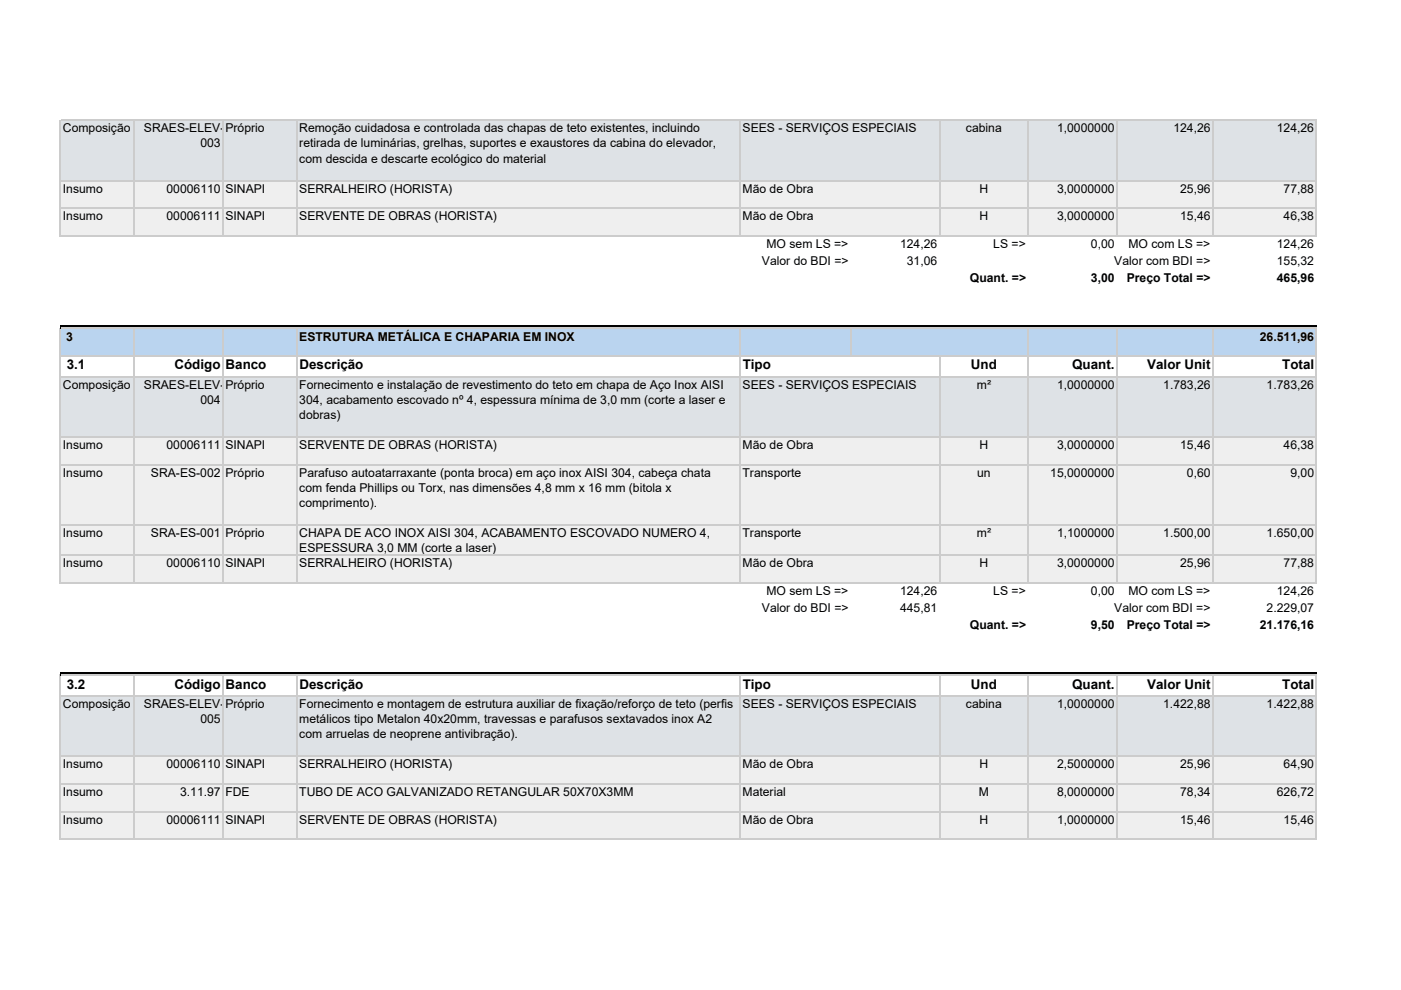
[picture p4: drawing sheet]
<svg xmlns="http://www.w3.org/2000/svg" width="297mm" height="210mm" viewBox="0 0 297 210" stroke-linecap="round" stroke-linejoin="round" font-family="sans-serif">
<defs><g id="words">
<g font-size="2.8">
<text x="14.2" y="78.4">3.1</text>
<text x="37" y="78.4">Código Banco</text>
<text x="63.5" y="78.4">Descrição</text>
<text x="157.5" y="78.4">Tipo</text>
<text x="205.9" y="78.4">Und</text>
<text x="227.3" y="78.4">Quant.</text>
<text x="243.2" y="78.4">Valor Unit</text>
<text x="271.9" y="78.4">Total</text>
<text x="14.2" y="146">3.2</text>
<text x="37" y="146">Código Banco</text>
<text x="63.5" y="146">Descrição</text>
<text x="157.5" y="146">Tipo</text>
<text x="205.9" y="146">Und</text>
<text x="227.3" y="146">Quant.</text>
<text x="243.2" y="146">Valor Unit</text>
<text x="271.9" y="146">Total</text>
</g>
<g font-size="2.6">
<text x="13.3" y="28.1">Composição</text>
<text x="30.5" y="28.1">SRAES-ELEV-</text>
<text x="47.8" y="28.1">Próprio</text>
<text x="63.5" y="28.1">Remoção cuidadosa e controlada das chapas de teto existentes, incluindo</text>
<text x="157.4" y="28.1">SEES - SERVIÇOS ESPECIAIS</text>
<text x="204.8" y="28.1">cabina</text>
<text x="224.1" y="28.1">1,0000000</text>
<text x="248.8" y="28.1">124,26</text>
<text x="270.7" y="28.1">124,26</text>
<text x="42.5" y="31.3">003</text>
<text x="63.5" y="31.3">retirada de luminárias, grelhas, suportes e exaustores da cabina do elevador,</text>
<text x="63.5" y="34.5">com descida e descarte ecológico do material</text>
<text x="13.3" y="40.9">Insumo</text>
<text x="35.3" y="40.9">00006110 SINAPI</text>
<text x="63.5" y="40.9">SERRALHEIRO (HORISTA)</text>
<text x="157.4" y="40.9">Mão de Obra</text>
<text x="207.7" y="40.9">H</text>
<text x="224.1" y="40.9">3,0000000</text>
<text x="250.2" y="40.9">25,96</text>
<text x="272.2" y="40.9">77,88</text>
<text x="13.3" y="46.7">Insumo</text>
<text x="35.3" y="46.7">00006111 SINAPI</text>
<text x="63.5" y="46.7">SERVENTE DE OBRAS (HORISTA)</text>
<text x="157.4" y="46.7">Mão de Obra</text>
<text x="207.7" y="46.7">H</text>
<text x="224.1" y="46.7">3,0000000</text>
<text x="250.2" y="46.7">15,46</text>
<text x="272.2" y="46.7">46,38</text>
<text x="162.5" y="52.6">MO sem LS =&gt;</text>
<text x="190.8" y="52.6">124,26</text>
<text x="210.6" y="52.6">LS =&gt;</text>
<text x="231.3" y="52.6">0,00</text>
<text x="239.3" y="52.6">MO com LS =&gt;</text>
<text x="270.7" y="52.6">124,26</text>
<text x="161.5" y="56.1">Valor do BDI =&gt;</text>
<text x="192.3" y="56.1">31,06</text>
<text x="205.7" y="59.7">Quant. =&gt;</text>
<text x="231.3" y="59.7">3,00</text>
<text x="236.3" y="56.1">Valor com BDI =&gt;</text>
<text x="238.9" y="59.7">Preço Total =&gt;</text>
<text x="270.7" y="56.1">155,32</text>
<text x="270.7" y="59.7">465,96</text>
<text x="14" y="72.3">3</text>
<text x="63.5" y="72.3">ESTRUTURA METÁLICA E CHAPARIA EM INOX</text>
<text x="267.1" y="72.3">26.511,96</text>
<text x="13.3" y="82.5">Composição</text>
<text x="30.5" y="82.5">SRAES-ELEV-</text>
<text x="47.8" y="82.5">Próprio</text>
<text x="63.5" y="82.5">Fornecimento e instalação de revestimento do teto em chapa de Aço Inox AISI</text>
<text x="157.4" y="82.5">SEES - SERVIÇOS ESPECIAIS</text>
<text x="207.1" y="82.5">m²</text>
<text x="224.1" y="82.5">1,0000000</text>
<text x="246.6" y="82.5">1.783,26</text>
<text x="268.6" y="82.5">1.783,26</text>
<text x="42.5" y="85.7">004</text>
<text x="63.5" y="85.7">304, acabamento escovado nº 4, espessura mínima de 3,0 mm (corte a laser e</text>
<text x="63.5" y="88.9">dobras)</text>
<text x="13.3" y="95.2">Insumo</text>
<text x="35.3" y="95.2">00006111 SINAPI</text>
<text x="63.5" y="95.2">SERVENTE DE OBRAS (HORISTA)</text>
<text x="157.4" y="95.2">Mão de Obra</text>
<text x="207.7" y="95.2">H</text>
<text x="224.1" y="95.2">3,0000000</text>
<text x="250.2" y="95.2">15,46</text>
<text x="272.2" y="95.2">46,38</text>
<text x="13.3" y="101.1">Insumo</text>
<text x="32" y="101.1">SRA-ES-002 Próprio</text>
<text x="63.5" y="101.1">Parafuso autoatarraxante (ponta broca) em aço inox AISI 304, cabeça chata</text>
<text x="157.4" y="101.1">Transporte</text>
<text x="207.2" y="101.1">un</text>
<text x="222.7" y="101.1">15,0000000</text>
<text x="251.7" y="101.1">0,60</text>
<text x="273.6" y="101.1">9,00</text>
<text x="63.5" y="104.4">com fenda Phillips ou Torx, nas dimensões 4,8 mm x 16 mm (bitola x</text>
<text x="63.5" y="107.6">comprimento).</text>
<text x="13.3" y="113.9">Insumo</text>
<text x="32" y="113.9">SRA-ES-001 Próprio</text>
<text x="63.5" y="113.9">CHAPA DE ACO INOX AISI 304, ACABAMENTO ESCOVADO NUMERO 4,</text>
<text x="157.4" y="113.9">Transporte</text>
<text x="207.1" y="113.9">m²</text>
<text x="224.1" y="113.9">1,1000000</text>
<text x="246.6" y="113.9">1.500,00</text>
<text x="268.6" y="113.9">1.650,00</text>
<text x="63.5" y="117.1">ESPESSURA 3,0 MM (corte a laser)</text>
<text x="13.3" y="120.3">Insumo</text>
<text x="35.3" y="120.3">00006110 SINAPI</text>
<text x="63.5" y="120.3">SERRALHEIRO (HORISTA)</text>
<text x="157.4" y="120.3">Mão de Obra</text>
<text x="207.7" y="120.3">H</text>
<text x="224.1" y="120.3">3,0000000</text>
<text x="250.2" y="120.3">25,96</text>
<text x="272.2" y="120.3">77,88</text>
<text x="161.5" y="129.7">Valor do BDI =&gt;</text>
<text x="162.5" y="126.2">MO sem LS =&gt;</text>
<text x="190.8" y="129.7">445,81</text>
<text x="190.8" y="126.2">124,26</text>
<text x="210.6" y="126.2">LS =&gt;</text>
<text x="231.3" y="126.2">0,00</text>
<text x="236.3" y="129.7">Valor com BDI =&gt;</text>
<text x="239.3" y="126.2">MO com LS =&gt;</text>
<text x="268.6" y="129.7">2.229,07</text>
<text x="270.7" y="126.2">124,26</text>
<text x="205.7" y="133.3">Quant. =&gt;</text>
<text x="231.3" y="133.3">9,50</text>
<text x="238.9" y="133.3">Preço Total =&gt;</text>
<text x="267.1" y="133.3">21.176,16</text>
<text x="13.3" y="150.2">Composição</text>
<text x="30.5" y="150.2">SRAES-ELEV-</text>
<text x="42.5" y="153.4">005</text>
<text x="47.8" y="150.2">Próprio</text>
<text x="63.5" y="150.2">Fornecimento e montagem de estrutura auxiliar de fixação/reforço de teto (perfis</text>
<text x="63.5" y="153.4">metálicos tipo Metalon 40x20mm, travessas e parafusos sextavados inox A2</text>
<text x="157.4" y="150.2">SEES - SERVIÇOS ESPECIAIS</text>
<text x="204.8" y="150.2">cabina</text>
<text x="224.1" y="150.2">1,0000000</text>
<text x="246.6" y="150.2">1.422,88</text>
<text x="268.6" y="150.2">1.422,88</text>
<text x="63.5" y="156.6">com arruelas de neoprene antivibração).</text>
<text x="13.3" y="162.9">Insumo</text>
<text x="35.3" y="162.9">00006110 SINAPI</text>
<text x="63.5" y="162.9">SERRALHEIRO (HORISTA)</text>
<text x="157.4" y="162.9">Mão de Obra</text>
<text x="207.7" y="162.9">H</text>
<text x="224.1" y="162.9">2,5000000</text>
<text x="250.2" y="162.9">25,96</text>
<text x="272.2" y="162.9">64,90</text>
<text x="13.3" y="168.8">Insumo</text>
<text x="38.2" y="168.8">3.11.97 FDE</text>
<text x="63.5" y="168.8">TUBO DE ACO GALVANIZADO RETANGULAR 50X70X3MM</text>
<text x="157.4" y="168.8">Material</text>
<text x="207.6" y="168.8">M</text>
<text x="224.1" y="168.8">8,0000000</text>
<text x="250.2" y="168.8">78,34</text>
<text x="270.7" y="168.8">626,72</text>
<text x="13.3" y="174.7">Insumo</text>
<text x="35.3" y="174.7">00006111 SINAPI</text>
<text x="63.5" y="174.7">SERVENTE DE OBRAS (HORISTA)</text>
<text x="157.4" y="174.7">Mão de Obra</text>
<text x="207.7" y="174.7">H</text>
<text x="224.1" y="174.7">1,0000000</text>
<text x="250.2" y="174.7">15,46</text>
<text x="272.2" y="174.7">15,46</text>
</g>
</g></defs>
<path d="M13 25.7h266.1v12.7h-266.1z" fill="#dee2e6"/>
<path d="M13 38.3h266.1v11.8h-266.1z" fill="#efefef"/>
<path d="M13 50.1h266.1v19.4h-266.1z" fill="#fff"/>
<path d="M13 69.6h266.1" fill="none" stroke="#dee2e6" stroke-width=".25"/>
<path d="M13 69.6h266.1v6h-266.1z" fill="#bad4ef"/>
<path d="M13 75.5h266.1v4.5h-266.1z" fill="#fff"/>
<path d="M13 79.9h266.1v12.9h-266.1z" fill="#dee2e6"/>
<path d="M13 92.7h266.1v31h-266.1z" fill="#efefef"/>
<path d="M13 123.7h266.1v19.3h-266.1z" fill="#fff"/>
<path d="M13 143.1h266.1" fill="none" stroke="#dee2e6" stroke-width=".25"/>
<path d="M13 143.2h266.1v4.5h-266.1z" fill="#fff"/>
<path d="M13 147.6h266.1v12.8h-266.1z" fill="#dee2e6"/>
<path d="M13 160.4h266.1v17.7h-266.1z" fill="#efefef"/>
<g fill="none" stroke="#ccc" stroke-width=".25">
<path d="M12.8 25.4v24.8M13 25.5h266.2M13 38.3h266.2M28.5 25.7v24.5M47.3 25.7v24.5M62.9 25.7v24.5M156.9 25.7v24.5M199.2 25.7v24.5M218 25.7v24.5M236.8 25.7v24.5M257.2 25.7v24.5M279.1 25.7v24.5"/>
<path d="M13 44.2h266.2M13 50.1h266.2M12.8 69.5v54.3M13 69.6h266.2M13 75.5h266.2M13 79.9h266.2M28.5 69.8v54M47.3 69.8v54M62.9 69.8v54M156.9 69.8v54M180.4 69.8v5.8M199.2 75.6v48.2"/>
<path d="M218 69.8v54M236.8 69.8v54M257.2 69.8v54M279.1 69.8v54M13 92.7h266.2M13 98.6h266.2M13 111.4h266.2M13 117.8h266.2M13 123.7h266.2M12.8 143.1v35.1M13 143.2h266.2M13 147.6h266.2"/>
<path d="M28.5 143.3v34.9M47.3 143.3v34.9M62.9 143.3v34.9M156.9 143.3v34.9M199.2 143.3v34.9M218 143.3v34.9M236.8 143.3v34.9M257.2 143.3v34.9M279.1 143.3v34.9M13 160.4h266.2M13 166.3h266.2M13 172.2h266.2"/>
<path d="M13 178.1h266.2"/>
</g>
<path d="M12.8 69h266.3v.8h-266.3zM12.8 142.6h266.3v.8h-266.3z" fill="#000"/>
<use href="#words"/>
</svg>
